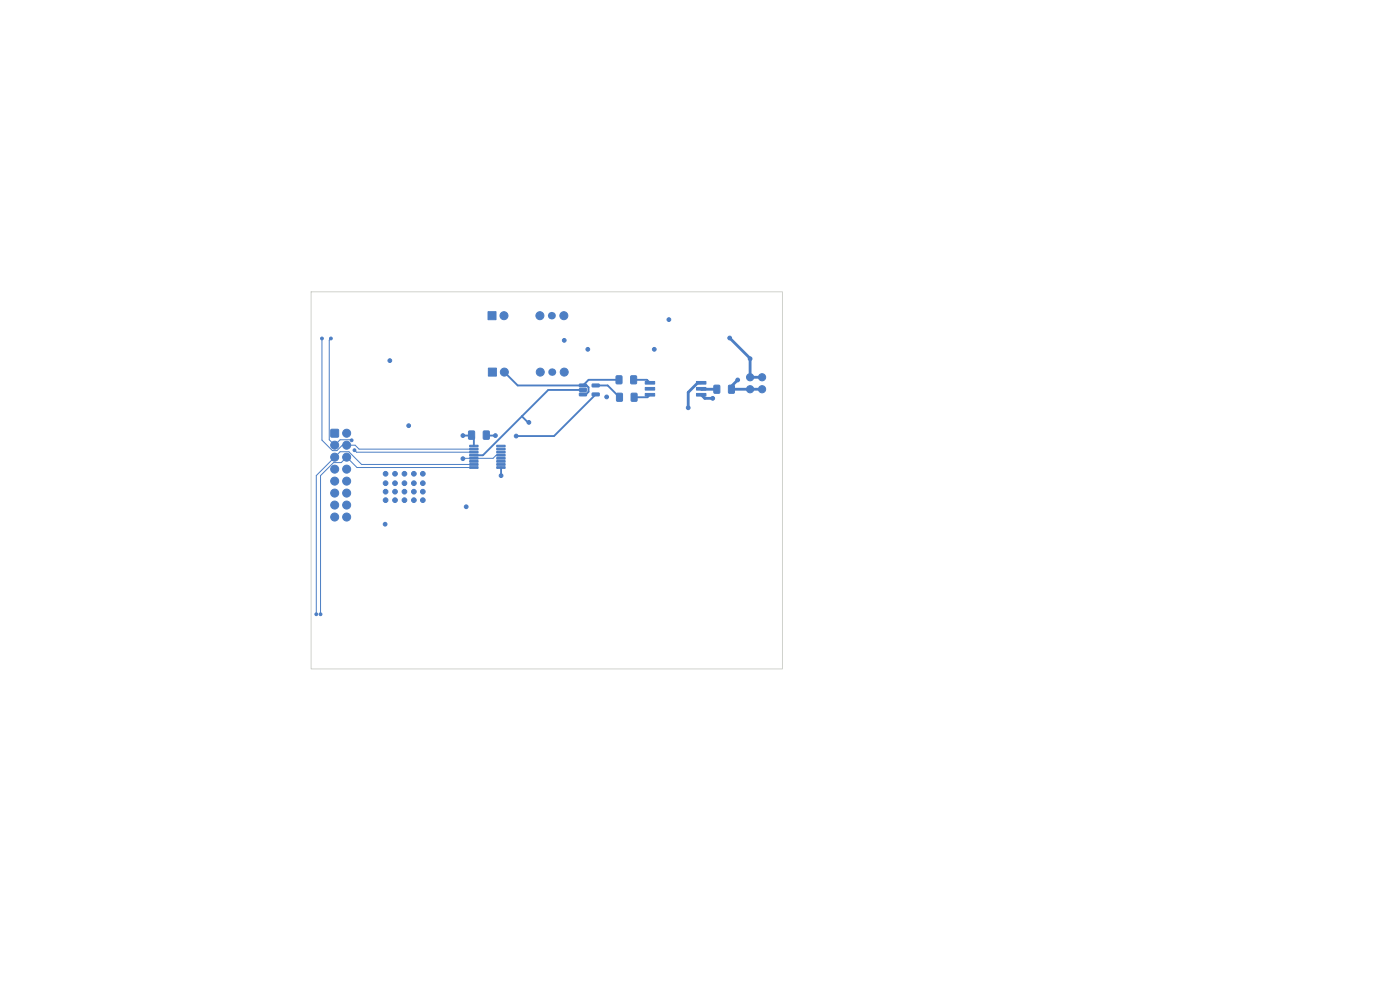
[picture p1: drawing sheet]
<svg xmlns="http://www.w3.org/2000/svg" width="297mm" height="210mm" viewBox="0 0 297 210" stroke-linecap="round" stroke-linejoin="round" font-family="sans-serif">
<g fill="#4d7fc4" stroke="#4d7fc4" stroke-width=".21">
<path d="M103.5 66.1h1.7v1.7h-1.7z"/>
<path d="M103.6 78.1h1.7v1.7h-1.7z"/>
<path d="M70.2 91.1h1.6v1.6h-1.6z"/>
<path d="M130.7 79.8h1.2v1.6h-1.2z"/>
<path d="M133.8 79.8h1.2v1.6h-1.2z"/>
<path d="M122.9 83.4h1.4l.1 .5-1.4 .1z"/>
<path d="M122.9 82.4h1.4l.1 .5-1.4 .1z"/>
<path d="M122.9 81.5h1.4l.1 .5-1.4 .1z"/>
<path d="M125.6 81.5h1.4l.1 .5-1.4 .1z"/>
<path d="M125.6 83.4h1.4l.1 .5-1.4 .1z"/>
<path d="M130.8 83.5h1.2v1.6h-1.2z"/>
<path d="M133.9 83.5h1.2v1.6h-1.2z"/>
<path d="M154.6 81.8h1.1v1.6h-1.1z"/>
<path d="M151.5 81.8h1.1v1.6h-1.1z"/>
<path d="M136.9 83.5h2v.5h-2z"/>
<path d="M136.9 82.2h2v.5h-2z"/>
<path d="M136.9 80.9h2v.6h-2z"/>
<path d="M147.8 80.9h2v.6h-2z"/>
<path d="M147.8 82.2h2v.5h-2z"/>
<path d="M147.8 83.5h2v.5h-2z"/>
<path d="M102.6 91.5h1.2v1.6h-1.2z"/>
<path d="M99.4 91.5h1.2v1.6h-1.2z"/>
<path d="M99.6 99h1.8v.4h-1.8z"/>
<path d="M99.6 98.3h1.8v.4h-1.8z"/>
<path d="M99.6 97.7h1.8v.4h-1.8z"/>
<path d="M99.6 97h1.8v.4h-1.8z"/>
<path d="M99.6 96.4h1.8v.4h-1.8z"/>
<path d="M99.6 95.7h1.8v.4h-1.8z"/>
<path d="M99.6 95.1h1.8v.4h-1.8z"/>
<path d="M99.6 94.4h1.8v.4h-1.8z"/>
<path d="M105.4 94.4h1.8v.4h-1.8z"/>
<path d="M105.4 95.1h1.8v.4h-1.8z"/>
<path d="M105.4 95.7h1.8v.4h-1.8z"/>
<path d="M105.4 96.4h1.8v.4h-1.8z"/>
<path d="M105.4 97h1.8v.4h-1.8z"/>
<path d="M105.4 97.7h1.8v.4h-1.8z"/>
<path d="M105.4 98.3h1.8v.4h-1.8z"/>
<path d="M105.4 99h1.8v.4h-1.8z"/>
<circle cx="161.7" cy="82.6" r=".76"/>
<circle cx="161.7" cy="80" r=".76"/>
<circle cx="159.1" cy="82.6" r=".76"/>
<circle cx="159.1" cy="80" r=".76"/>
<circle cx="106.9" cy="67" r=".85"/>
<circle cx="114.5" cy="67" r=".85"/>
<circle cx="119.6" cy="67" r=".85"/>
<circle cx="107" cy="78.9" r=".85"/>
<circle cx="114.6" cy="78.9" r=".85"/>
<circle cx="119.7" cy="78.9" r=".85"/>
<circle cx="73.5" cy="91.9" r=".85"/>
<circle cx="71" cy="94.4" r=".85"/>
<circle cx="73.5" cy="94.4" r=".85"/>
<circle cx="71" cy="97" r=".85"/>
<circle cx="73.5" cy="97" r=".85"/>
<circle cx="71" cy="99.5" r=".85"/>
<circle cx="73.5" cy="99.5" r=".85"/>
<circle cx="71" cy="102.1" r=".85"/>
<circle cx="73.5" cy="102.1" r=".85"/>
<circle cx="71" cy="104.6" r=".85"/>
<circle cx="73.5" cy="104.6" r=".85"/>
<circle cx="71" cy="107.1" r=".85"/>
<circle cx="73.5" cy="107.1" r=".85"/>
<circle cx="71" cy="109.7" r=".85"/>
<circle cx="73.5" cy="109.7" r=".85"/>
<circle cx="141.9" cy="67.8" r=".4"/>
<circle cx="154.8" cy="71.7" r=".4"/>
<circle cx="119.7" cy="72.2" r=".4"/>
<circle cx="159.1" cy="76.1" r=".4"/>
<circle cx="151.2" cy="84.5" r=".4"/>
<circle cx="138.8" cy="74.1" r=".4"/>
<circle cx="124.7" cy="74.1" r=".4"/>
<circle cx="146" cy="86.5" r=".4"/>
<circle cx="128.7" cy="84.2" r=".4"/>
<circle cx="82.7" cy="76.5" r=".4"/>
<circle cx="98.2" cy="97.3" r=".4"/>
<circle cx="98.9" cy="107.5" r=".4"/>
<circle cx="98.2" cy="92.4" r=".4"/>
<circle cx="81.7" cy="111.2" r=".4"/>
<circle cx="81.8" cy="104.3" r=".5"/>
<circle cx="83.8" cy="104.3" r=".5"/>
<circle cx="87.8" cy="104.3" r=".5"/>
<circle cx="105.1" cy="92.4" r=".4"/>
<circle cx="87.8" cy="100.5" r=".5"/>
<circle cx="85.8" cy="104.3" r=".5"/>
<circle cx="89.7" cy="102.5" r=".5"/>
<circle cx="85.8" cy="102.5" r=".5"/>
<circle cx="83.8" cy="106.1" r=".5"/>
<circle cx="87.8" cy="106.1" r=".5"/>
<circle cx="81.8" cy="100.5" r=".5"/>
<circle cx="87.8" cy="102.5" r=".5"/>
<circle cx="109.5" cy="92.5" r=".4"/>
<circle cx="83.8" cy="102.5" r=".5"/>
<circle cx="83.8" cy="100.5" r=".5"/>
<circle cx="81.8" cy="102.5" r=".5"/>
<circle cx="89.7" cy="104.3" r=".5"/>
<circle cx="81.8" cy="106.1" r=".5"/>
<circle cx="89.7" cy="106.1" r=".5"/>
<circle cx="85.8" cy="100.5" r=".5"/>
<circle cx="85.8" cy="106.1" r=".5"/>
<circle cx="86.7" cy="90.3" r=".4"/>
<circle cx="106.3" cy="100.9" r=".4"/>
<circle cx="89.7" cy="100.5" r=".5"/>
<circle cx="156.5" cy="80.6" r=".4"/>
<circle cx="68.3" cy="71.8" r=".3"/>
<circle cx="68" cy="130.3" r=".3"/>
<circle cx="67.1" cy="130.3" r=".3"/>
<circle cx="75.2" cy="95.5" r=".3"/>
<circle cx="70.2" cy="71.8" r=".3"/>
<circle cx="74.6" cy="93.4" r=".3"/>
<circle cx="112.2" cy="89.6" r=".4"/>
</g>
<path d="M117 67h.1M117.1 78.9h.1" fill="none" stroke="#4d7fc4" stroke-width="1.6"/>
<path d="M154.8 71.7l4.3 4.3v4h2.6M148.8 83.7l.7 .8h1.7M148.8 81.2h-.8l-2 2v3.3M148.8 82.5l3.3 .1M156.5 80.6l-1.3 1.3v.7h6.5" fill="none" stroke="#4d7fc4" stroke-width=".6"/>
<path d="M68.3 71.8v21.6l2.2 2.2h1l1.1-1.2h2.7l.9 .9h24.3M70.2 71.8l-.4 .4v21.1l1.2 1.1 1.2-1.1 2.4 .1M75.2 95.5l.4 .4h24.9M100.5 99.2h-24.8l-2.2-2.2-1.1 1.1h-1.6l-2.8 2.8v29.4M100.5 98.5h-23.8l-2.7-2.7h-1.8l-5.1 5.1v29.4M106.3 96.6h-1l-.7 .6-6.4 .1" fill="none" stroke="#4d7fc4" stroke-width=".21"/>
<path d="M107 78.9l2.8 2.9h14.6l.5 .4v.9l-.6 .6h-.6M98.2 92.4l1.8-.1 .5 .5v1.8M103.2 92.3l1.9 .1M106.3 99.2v1.7M110.7 88.3l1.3 1.3h.2M123.7 82.7h-7.4l-13.8 13.9h-2M126.4 81.8h2.5l2.5 2.5M126.4 83.7l-8.9 8.8h-8M131.3 80.6h-6.4l-1.2 1.2M134.4 80.6h2.9l.6 .6M137.9 83.7l-.5 .6h-2.9" fill="none" stroke="#4d7fc4" stroke-width=".4"/>
<path d="M66 61.9h100v80h-100z" fill="none" stroke="#d0d2cd" stroke-width=".21"/>
</svg>
